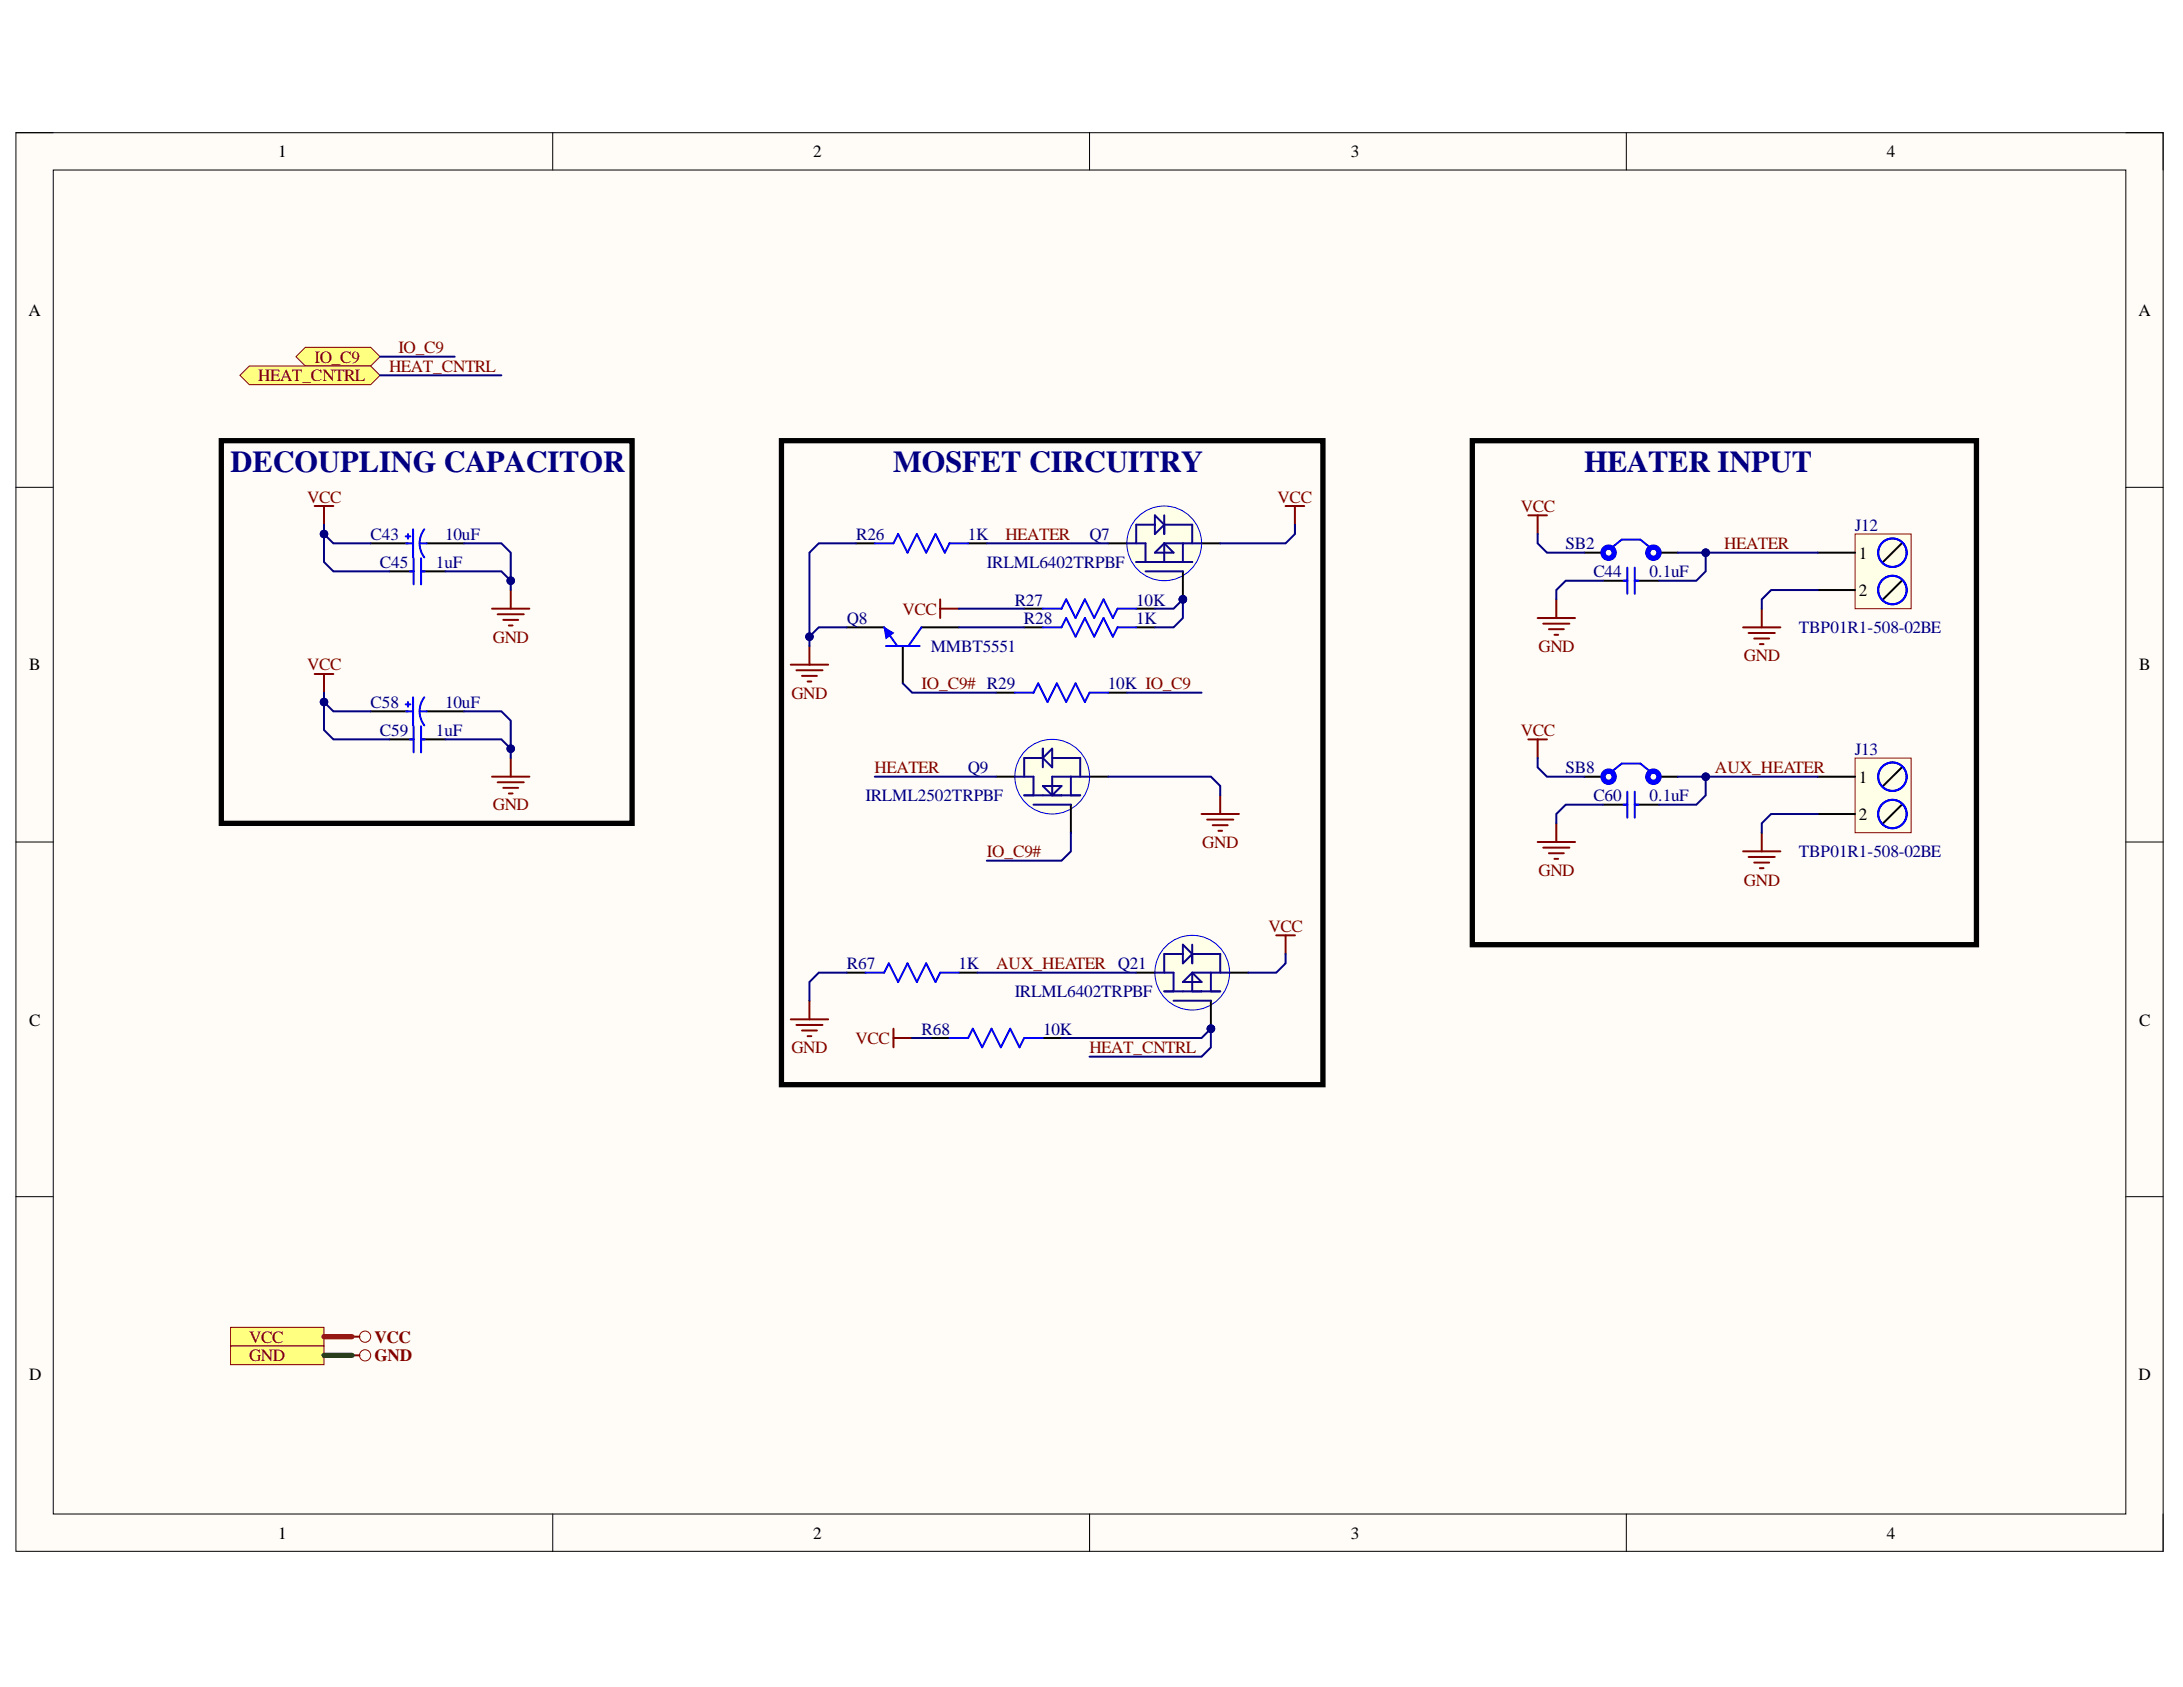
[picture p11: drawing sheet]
<svg xmlns="http://www.w3.org/2000/svg" width="279mm" height="216mm" viewBox="0 0 279 216" stroke-linecap="round" stroke-linejoin="round" font-family="sans-serif">
<defs><g id="words">
<g font-size="3.9" fill="#000080">
<text x="29.5" y="60.3">DECOUPLING CAPACITOR</text>
<text x="114.3" y="60.3">MOSFET CIRCUITRY</text>
<text x="202.8" y="60.3">HEATER INPUT</text>
</g>
<g font-size="2.2">
<text x="35.6" y="20.1">1</text>
<text x="104.1" y="20.1">2</text>
<text x="172.9" y="20.1">3</text>
<text x="241.5" y="20.1">4</text>
<text x="3.6" y="40.4">A</text>
<text x="273.7" y="40.4">A</text>
<text x="237.9" y="71.5">1</text>
<text x="237.9" y="76.2">2</text>
<text x="3.7" y="85.8">B</text>
<text x="273.8" y="85.8">B</text>
<text x="237.9" y="100.2">1</text>
<text x="237.9" y="105">2</text>
<text x="3.7" y="131.3">C</text>
<text x="273.8" y="131.3">C</text>
<text x="3.7" y="176.6">D</text>
<text x="273.7" y="176.6">D</text>
<text x="35.6" y="196.9">1</text>
<text x="104.1" y="196.9">2</text>
<text x="172.9" y="196.9">3</text>
<text x="241.5" y="196.9">4</text>
</g>
<g font-size="2.2" fill="#800000">
<text x="40.2" y="46.4">IO_C9</text>
<text x="49.8" y="47.6">HEAT_CNTRL</text>
<text x="51" y="45.2">IO_C9</text>
<text x="33.1" y="48.8">HEAT_CNTRL</text>
<text x="39.3" y="64.3">VCC</text>
<text x="163.5" y="64.3">VCC</text>
<text x="194.6" y="65.5">VCC</text>
<text x="128.7" y="69.1">HEATER</text>
<text x="220.7" y="70.3">HEATER</text>
<text x="63.1" y="82.2">GND</text>
<text x="115.5" y="78.7">VCC</text>
<text x="196.9" y="83.4">GND</text>
<text x="39.3" y="85.8">VCC</text>
<text x="101.3" y="89.4">GND</text>
<text x="117.9" y="88.2">IO_C9# R29</text>
<text x="223.2" y="84.6">GND</text>
<text x="194.6" y="94.2">VCC</text>
<text x="111.9" y="99">HEATER</text>
<text x="219.5" y="99">AUX_HEATER</text>
<text x="63.1" y="103.7">GND</text>
<text x="126.3" y="109.7">IO_C9#</text>
<text x="153.9" y="108.5">GND</text>
<text x="196.9" y="112.1">GND</text>
<text x="223.2" y="113.3">GND</text>
<text x="162.3" y="119.3">VCC</text>
<text x="127.5" y="124.1">AUX_HEATER Q21</text>
<text x="101.3" y="134.8">GND</text>
<text x="109.5" y="133.6">VCC</text>
<text x="139.4" y="134.8">HEAT_CNTRL</text>
<text x="31.9" y="171.8">VCC</text>
<text x="47.9" y="171.8">VCC</text>
<text x="31.9" y="174.2">GND</text>
<text x="47.9" y="174.2">GND</text>
</g>
<g font-size="2.2" fill="#000080">
<text x="47.4" y="69.1">C43</text>
<text x="57" y="69.1">10uF</text>
<text x="109.6" y="69.1">R26</text>
<text x="123.9" y="69.1">1K</text>
<text x="139.4" y="69.1">Q7</text>
<text x="200.4" y="70.3">SB2</text>
<text x="237.4" y="68">J12</text>
<text x="48.6" y="72.7">C45</text>
<text x="55.8" y="72.7">1uF</text>
<text x="126.3" y="72.7">IRLML6402TRPBF</text>
<text x="129.9" y="77.5">R27</text>
<text x="145.4" y="77.5">10K</text>
<text x="203.9" y="73.9">C44</text>
<text x="211.1" y="73.9">0.1uF</text>
<text x="108.4" y="79.9">Q8</text>
<text x="119.1" y="83.4">MMBT5551</text>
<text x="131.1" y="79.9">R28</text>
<text x="145.4" y="79.9">1K</text>
<text x="230.2" y="81.1">TBP01R1-508-02BE</text>
<text x="141.8" y="88.2">10K IO_C9</text>
<text x="47.4" y="90.6">C58</text>
<text x="48.6" y="94.2">C59</text>
<text x="55.8" y="94.2">1uF</text>
<text x="57" y="90.6">10uF</text>
<text x="123.9" y="99">Q9</text>
<text x="200.4" y="99">SB8</text>
<text x="237.4" y="96.6">J13</text>
<text x="110.8" y="102.5">IRLML2502TRPBF</text>
<text x="203.9" y="102.5">C60</text>
<text x="211.1" y="102.5">0.1uF</text>
<text x="230.2" y="109.7">TBP01R1-508-02BE</text>
<text x="108.4" y="124.1">R67</text>
<text x="122.7" y="124.1">1K</text>
<text x="129.9" y="127.6">IRLML6402TRPBF</text>
<text x="117.9" y="132.4">R68</text>
<text x="133.5" y="132.4">10K</text>
</g>
</g></defs>
<path d="M2 17h274.9v181.5h-274.9z" fill-rule="evenodd" fill="#fffcf8"/>
<path d="M2 17h274.9v181.5h-274.9z" fill="none" stroke="#000" stroke-width=".13"/>
<path d="M6.8 21.8h265.3v172h-265.3z" fill-rule="evenodd" fill="#fffcf8"/>
<g fill="none" stroke="#000" stroke-width=".13">
<path d="M2 17h4.8M70.7 17v4.8M139.4 17v4.8M208.2 17v4.8M272.1 17h4.8v4.8M6.8 21.8h265.3v172h-265.3zM2 62.4h4.8M272.1 62.4h4.8M2 107.8h4.8M272.1 107.8h4.8M2 153.1h4.8M272.1 153.1h4.8"/>
<path d="M70.7 193.8v4.7M139.5 193.8v4.7M208.2 193.8v4.7M276.9 193.8v4.7"/>
</g>
<path d="M202.8 70.7h2.4M212.3 70.7h2.4" fill="none" stroke="#000" stroke-width=".25"/>
<g fill="none" stroke="#00f" stroke-width=".68">
<circle cx="205.9" cy="70.7" r=".71"/>
<circle cx="211.6" cy="70.7" r=".72"/>
</g>
<path d="M206.4 70l1.2-.9h2.3l1.2 .9" fill="none" stroke="#00f" stroke-width=".25"/>
<path d="M195.6 66h2.4M196.8 66v2.3M225.5 77.9v2.4M223.1 80.3h4.8M223.8 81h3.4M224.5 81.7h1.9M225.2 82.4h.5" fill="none" stroke="#800000" stroke-width=".25"/>
<circle cx="151.4" cy="76.7" r=".48" fill="#000080"/>
<circle cx="151.4" cy="76.7" r=".48" fill="none" stroke="#000080" stroke-width=".13"/>
<circle cx="149" cy="69.5" r="4.8" fill="#ffffe8"/>
<circle cx="149" cy="69.5" r="4.8" fill="none" stroke="#00f" stroke-width=".13"/>
<path d="M141.8 69.5h2.4M151.4 73.1v3.6M153.8 69.5h2.4" fill="none" stroke="#000" stroke-width=".25"/>
<circle cx="151.4" cy="76.7" r=".48" fill="#000080"/>
<circle cx="151.4" cy="76.7" r=".48" fill="none" stroke="#000080" stroke-width=".13"/>
<path d="M144.2 69.5h2.4v2.4M145.4 71.9h7.2M146.6 73.1h4.8M147.8 67.1h-2.4v2.4M147.8 70.7l1.2-1.2 1.2 1.2zM147.8 66l1.2 1.1-1.2 1.2zM149 69.5h4.8M149 66v2.3M149 69.5v2.4M149 67.1h3.6v2.4M151.4 69.5v2.4" fill="none" stroke="#0c0087" stroke-width=".25"/>
<path d="M205.2 74.3h3.1M209.2 74.3h3.1" fill="none" stroke="#000" stroke-width=".25"/>
<path d="M207.8 74.3h.5M208.3 72.6v3.4M209.2 72.6v3.4M209.2 74.3h.5" fill="none" stroke="#00f" stroke-width=".25"/>
<path d="M196.8 79.1h4.8M197.5 79.8h3.4M199.2 76.7v2.4M198.2 80.5h2M199 81.2h.4" fill="none" stroke="#800000" stroke-width=".25"/>
<circle cx="134.7" cy="99.4" r="4.8" fill="#ffffe8"/>
<circle cx="134.7" cy="99.4" r="4.8" fill="none" stroke="#00f" stroke-width=".13"/>
<path d="M131.1 77.9h2.4M145.4 77.9h2.4M108.4 80.3h4.8M115.5 82.7v4.8M117.9 80.3h4.8M127.5 99.4h2.4M131.1 80.3h2.4M139.4 99.4h2.4M145.4 80.3h2.4M137.1 103v3.6" fill="none" stroke="#000" stroke-width=".25"/>
<path d="M129.9 99.4h2.4v2.4M133.5 97l1.2-1.2v2.4zM133.5 97h-2.4v2.4M133.5 95.8v2.4M134.7 97h3.6v2.4M137.1 99.4v2.4M139.4 99.4h-4.7v2.4M131.1 101.8h7.2M132.3 103h4.8M133.5 100.6h2.4l-1.2 1.2z" fill="none" stroke="#0c0087" stroke-width=".25"/>
<path d="M120.3 76.7v2.4M120.3 77.9h2.4M164.5 64.8h2.4M165.7 64.8v2.3M153.8 104.2h4.8M154.5 104.9h3.3M155.2 105.6h1.9M155.9 106.3h.5M156.2 101.8v2.4" fill="none" stroke="#800000" stroke-width=".25"/>
<path d="M133.5 77.9h2.4l.6-1.2 1.2 2.4 1.2-2.4 1.1 2.4 1.2-2.4 1.2 2.4 .6-1.2h2.4M113.2 80.3l1.6 2.4M113.4 82.7h4.3M117.9 80.3l-1.6 2.4M133.5 80.3h2.4l.6-1.2 1.2 2.4 1.2-2.4 1.1 2.4 1.2-2.4 1.2 2.4 .6-1.2h2.4" fill="none" stroke="#00f" stroke-width=".25"/>
<path d="M113.2 80.3l1.2 .7-1 .7z" fill="#00f"/>
<path d="M113.2 80.3l1.2 .7-1 .7z" fill="none" stroke="#00f" stroke-width=".13"/>
<path d="M40.3 64.8h2.4M41.5 64.8v2.3M63 77.9h4.8M63.7 78.6h3.3M64.4 79.3h1.9M65.4 75.5v2.4M65.1 80h.5M101.2 85.1h4.8M101.9 85.8h3.4M102.6 86.5h2M103.4 87.2h.4M103.6 82.7v2.4" fill="none" stroke="#800000" stroke-width=".25"/>
<path d="M47.4 69.5h4.8M49.8 73.1h3.1M53.9 73.1h3.1M54.6 69.5h4.8M109.6 69.5h2.4M123.9 69.5h2.4M127.5 88.6h2.4M141.8 88.6h2.4" fill="none" stroke="#000" stroke-width=".25"/>
<path d="M51.9 68.6h.6M52 69.5h.9M52.2 68.3v.6M52.5 73.1h.4M52.9 67.7v3.6M52.9 71.4v3.4M53.7 69.5h.9M53.9 71.4v3.4M53.9 73.1h.5M54.3 67.7a2.98 2.98 0 0 0 0 3.6M112 69.5h2.4l.6-1.2 1.2 2.4 1.1-2.4 1.2 2.4 1.2-2.4 1.2 2.4 .6-1.2h2.4M129.9 88.6h2.4l.6-1.1 1.2 2.3 1.2-2.3 1.2 2.3 1.2-2.3 1.2 2.3 .5-1.2h2.4" fill="none" stroke="#00f" stroke-width=".25"/>
<path d="M37.9 45.6l1.2-1.1h8.3l1.2 1.1-1.2 1.2h-8.3z" fill-rule="evenodd" fill="#ffff80"/>
<path d="M37.9 45.6l1.2-1.1h8.3l1.2 1.1-1.2 1.2h-8.3z" fill="none" stroke="#800000" stroke-width=".13"/>
<path d="M29.5 169.9h12v2.4h-12z" fill-rule="evenodd" fill="#ffff80"/>
<g fill="none" stroke="#800000" stroke-width=".13">
<path d="M29.5 169.9h12v2.4h-12z"/>
<circle cx="46.7" cy="171.1" r=".72"/>
</g>
<path d="M45.1 171.1h.9" fill="none" stroke="#800000" stroke-width=".25"/>
<path d="M29.5 172.3h12v2.3h-12z" fill-rule="evenodd" fill="#ffff80"/>
<g fill="none" stroke="#800000" stroke-width=".13">
<path d="M29.5 172.3h12v2.3h-12z"/>
<circle cx="46.7" cy="173.5" r=".72"/>
</g>
<path d="M40.3 86.3h2.4M41.5 86.3v2.3M63 99.4h4.8M65.4 97v2.4M63.7 100.1h3.3M64.4 100.8h1.9M65.1 101.5h.5M45.1 173.5h.9" fill="none" stroke="#800000" stroke-width=".25"/>
<path d="M28.3 56.4h52.6v49h-52.6zM100 56.4h69.3v82.4h-69.3zM188.4 56.4h64.6v64.5h-64.6z" fill="none" stroke="#000" stroke-width=".68"/>
<path d="M47.4 91h4.8M49.8 94.6h3.1M53.9 94.6h3.1M54.6 91h4.8" fill="none" stroke="#000" stroke-width=".25"/>
<path d="M51.9 90.1h.6M52 91h.9M52.2 89.8v.6M52.5 94.6h.4M52.9 89.2v3.6M52.9 92.9v3.4M53.7 91h.9M53.9 92.9v3.4M53.9 94.6h.5M54.3 89.2a2.98 2.98 0 0 0 0 3.6" fill="none" stroke="#00f" stroke-width=".25"/>
<circle cx="155" cy="131.7" r=".48" fill="#000080"/>
<circle cx="155" cy="131.7" r=".48" fill="none" stroke="#000080" stroke-width=".13"/>
<circle cx="152.6" cy="124.5" r="4.8" fill="#ffffe8"/>
<circle cx="152.6" cy="124.5" r="4.8" fill="none" stroke="#00f" stroke-width=".13"/>
<path d="M145.4 124.5h2.4M155 128.1v3.5M157.4 124.5h2.4" fill="none" stroke="#000" stroke-width=".25"/>
<circle cx="155" cy="131.7" r=".48" fill="#000080"/>
<circle cx="155" cy="131.7" r=".48" fill="none" stroke="#000080" stroke-width=".13"/>
<path d="M147.8 124.5h2.4v2.4M149 126.9h7.2M150.2 128.1h4.8M151.4 122.1h-2.4v2.4M151.4 120.9l1.2 1.2-1.2 1.2zM152.6 124.5h4.8M152.6 120.9v2.4M152.6 124.5v2.4M152.6 122.1h3.6v2.4M152.6 124.5l1.2 1.2h-2.4zM155 124.5v2.4" fill="none" stroke="#0c0087" stroke-width=".25"/>
<g fill="none" stroke="#800000" stroke-width=".25">
<path d="M195.6 94.6h2.4M196.8 94.6v2.4M163.3 119.7h2.4M164.5 119.7v2.4M196.8 107.8h4.8M197.5 108.5h3.4M198.2 109.2h2M199 109.9h.4M199.2 105.4v2.4M223.1 109h4.8M223.8 109.7h3.4M224.5 110.4h1.9"/>
<path d="M225.2 111.1h.5M225.5 106.6v2.4M101.2 130.5h4.8M101.9 131.2h3.4M102.6 131.9h2M103.4 132.6h.4M103.6 128.1v2.4M114.4 131.6v2.4M114.4 132.8h2.3"/>
</g>
<path d="M202.8 99.4h2.4M212.3 99.4h2.4M205.2 103h3.1M209.2 103h3.1M108.4 124.5h2.4M119.1 132.8h2.4M122.7 124.5h2.4M133.5 132.8h2.4" fill="none" stroke="#000" stroke-width=".25"/>
<path d="M206.4 98.7l1.2-1h2.3l1.2 1M207.8 103h.5M208.3 101.3v3.4M209.2 101.3v3.4M209.2 103h.5M110.8 124.5h2.4l.6-1.2 1.2 2.4 1.2-2.4 1.1 2.4 1.2-2.4 1.2 2.4 .6-1.2h2.4M121.5 132.8h2.4l.6-1.2 1.2 2.4 1.2-2.4 1.2 2.4 1.2-2.4 1.2 2.4 .6-1.2h2.4" fill="none" stroke="#00f" stroke-width=".25"/>
<g fill="none" stroke="#00f" stroke-width=".68">
<circle cx="205.9" cy="99.4" r=".72"/>
<circle cx="211.6" cy="99.4" r=".72"/>
</g>
<path d="M30.7 48l1.2-1.2h15.5l1.2 1.2-1.2 1.2h-15.5z" fill-rule="evenodd" fill="#ffff80"/>
<path d="M30.7 48l1.2-1.2h15.5l1.2 1.2-1.2 1.2h-15.5z" fill="none" stroke="#800000" stroke-width=".13"/>
<path d="M237.4 68.3h7.2v9.6h-7.2z" fill-rule="evenodd" fill="#ffffe8"/>
<path d="M237.4 68.3h7.2v9.6h-7.2z" fill="none" stroke="#800000" stroke-width=".13"/>
<path d="M232.7 70.7h4.7M232.7 75.5h4.7M243.4 69.5l-2.4 2.4M243.4 74.3l-2.4 2.4" fill="none" stroke="#000" stroke-width=".25"/>
<g fill="none" stroke="#00f" stroke-width=".25">
<circle cx="242.2" cy="75.5" r="1.82"/>
<circle cx="242.2" cy="70.7" r="1.82"/>
</g>
<path d="M237.4 97h7.2v9.6h-7.2z" fill-rule="evenodd" fill="#ffffe8"/>
<path d="M237.4 97h7.2v9.6h-7.2z" fill="none" stroke="#800000" stroke-width=".13"/>
<path d="M232.7 99.4h4.7M243.4 98.2l-2.4 2.4M232.7 104.2h4.7M243.4 103l-2.4 2.4" fill="none" stroke="#000" stroke-width=".25"/>
<g fill="none" stroke="#00f" stroke-width=".25">
<circle cx="242.2" cy="99.4" r="1.82"/>
<circle cx="242.2" cy="104.2" r="1.82"/>
</g>
<path d="M41.5 173.5h3.6" fill="none" stroke="#274e13" stroke-width=".68"/>
<path d="M41.5 171.1h3.6" fill="none" stroke="#f00" stroke-width=".68"/>
<path d="M41.5 68.3v3.6l1.2 1.2h7.1" fill="none" stroke="#000080" stroke-width=".25"/>
<circle cx="41.5" cy="68.3" r=".48" fill="#000080"/>
<circle cx="41.5" cy="68.3" r=".48" fill="none" stroke="#000080" stroke-width=".13"/>
<path d="M41.5 67.1v1.2l1.2 1.2h4.7" fill="none" stroke="#000080" stroke-width=".25"/>
<circle cx="41.5" cy="68.3" r=".48" fill="#000080"/>
<circle cx="41.5" cy="68.3" r=".48" fill="none" stroke="#000080" stroke-width=".13"/>
<path d="M48.6 45.6h9.6M57 73.1h7.2l1.2 1.2" fill="none" stroke="#000080" stroke-width=".25"/>
<circle cx="65.4" cy="74.3" r=".48" fill="#000080"/>
<circle cx="65.4" cy="74.3" r=".48" fill="none" stroke="#000080" stroke-width=".13"/>
<path d="M59.4 69.5h4.8l1.2 1.2v4.8" fill="none" stroke="#000080" stroke-width=".25"/>
<circle cx="65.4" cy="74.3" r=".48" fill="#000080"/>
<circle cx="65.4" cy="74.3" r=".48" fill="none" stroke="#000080" stroke-width=".13"/>
<path d="M108.4 80.3h-3.6l-1.2 1.2v1.2" fill="none" stroke="#000080" stroke-width=".25"/>
<circle cx="103.6" cy="81.5" r=".48" fill="#000080"/>
<circle cx="103.6" cy="81.5" r=".48" fill="none" stroke="#000080" stroke-width=".13"/>
<path d="M109.6 69.5h-4.8l-1.2 1.2v10.8" fill="none" stroke="#000080" stroke-width=".25"/>
<circle cx="103.6" cy="81.5" r=".48" fill="#000080"/>
<circle cx="103.6" cy="81.5" r=".48" fill="none" stroke="#000080" stroke-width=".13"/>
<path d="M122.7 77.9h8.4M126.3 69.5h15.5M147.8 77.9h2.4l1.2-1.2v2.4l-1.2 1.2h-2.4M112 99.4h15.5M115.5 87.5l1.2 1.1h10.8M122.7 80.3h8.4M141.8 99.4h13.2l1.2 1.2v1.2M144.2 88.6h9.6M137.1 106.6v2.4l-1.2 1.1h-9.6" fill="none" stroke="#000080" stroke-width=".25"/>
<circle cx="151.4" cy="76.7" r=".48" fill="#000080"/>
<circle cx="151.4" cy="76.7" r=".48" fill="none" stroke="#000080" stroke-width=".13"/>
<path d="M165.7 67.1v1.2l-1.2 1.2h-8.3M196.8 68.3v1.2l1.2 1.2h4.8M205.2 74.3h-4.8l-1.2 1.2v1.2M218.3 70.7v2.4l-1.2 1.2h-4.8" fill="none" stroke="#000080" stroke-width=".25"/>
<circle cx="218.3" cy="70.7" r=".48" fill="#000080"/>
<circle cx="218.3" cy="70.7" r=".48" fill="none" stroke="#000080" stroke-width=".13"/>
<path d="M41.5 89.8v3.6l1.2 1.2h7.1" fill="none" stroke="#000080" stroke-width=".25"/>
<circle cx="41.5" cy="89.8" r=".48" fill="#000080"/>
<circle cx="41.5" cy="89.8" r=".48" fill="none" stroke="#000080" stroke-width=".13"/>
<path d="M41.5 88.6v1.2l1.2 1.2h4.7" fill="none" stroke="#000080" stroke-width=".25"/>
<circle cx="41.5" cy="89.8" r=".48" fill="#000080"/>
<circle cx="41.5" cy="89.8" r=".48" fill="none" stroke="#000080" stroke-width=".13"/>
<path d="M57 94.6h7.2l1.2 1.2" fill="none" stroke="#000080" stroke-width=".25"/>
<circle cx="65.4" cy="95.8" r=".48" fill="#000080"/>
<circle cx="65.4" cy="95.8" r=".48" fill="none" stroke="#000080" stroke-width=".13"/>
<path d="M59.4 91h4.8l1.2 1.2v4.8" fill="none" stroke="#000080" stroke-width=".25"/>
<circle cx="65.4" cy="95.8" r=".48" fill="#000080"/>
<circle cx="65.4" cy="95.8" r=".48" fill="none" stroke="#000080" stroke-width=".13"/>
<path d="M196.8 97v1.2l1.2 1.2h4.8M218.3 99.4v2.4l-1.2 1.2h-4.8M205.2 103h-4.8l-1.2 1.2v1.2M116.7 132.8h2.4M125.1 124.5h20.3M164.5 122.1v1.2l-1.2 1.2h-3.5" fill="none" stroke="#000080" stroke-width=".25"/>
<circle cx="218.3" cy="99.4" r=".48" fill="#000080"/>
<circle cx="218.3" cy="99.4" r=".48" fill="none" stroke="#000080" stroke-width=".13"/>
<path d="M214.7 99.4h18M232.7 104.2h-6l-1.2 1.2v1.2" fill="none" stroke="#000080" stroke-width=".25"/>
<circle cx="218.3" cy="99.4" r=".48" fill="#000080"/>
<circle cx="218.3" cy="99.4" r=".48" fill="none" stroke="#000080" stroke-width=".13"/>
<path d="M108.4 124.5h-3.6l-1.2 1.2v2.4M135.9 132.8h17.9l1.2-1.2v2.4l-1.2 1.2h-14.4" fill="none" stroke="#000080" stroke-width=".25"/>
<circle cx="155" cy="131.7" r=".48" fill="#000080"/>
<circle cx="155" cy="131.7" r=".48" fill="none" stroke="#000080" stroke-width=".13"/>
<path d="M48.6 48h15.6M214.7 70.7h18" fill="none" stroke="#000080" stroke-width=".25"/>
<circle cx="218.3" cy="70.7" r=".48" fill="#000080"/>
<circle cx="218.3" cy="70.7" r=".48" fill="none" stroke="#000080" stroke-width=".13"/>
<path d="M232.7 75.5h-6l-1.2 1.2v1.2" fill="none" stroke="#000080" stroke-width=".25"/>
<use href="#words"/>
</svg>
